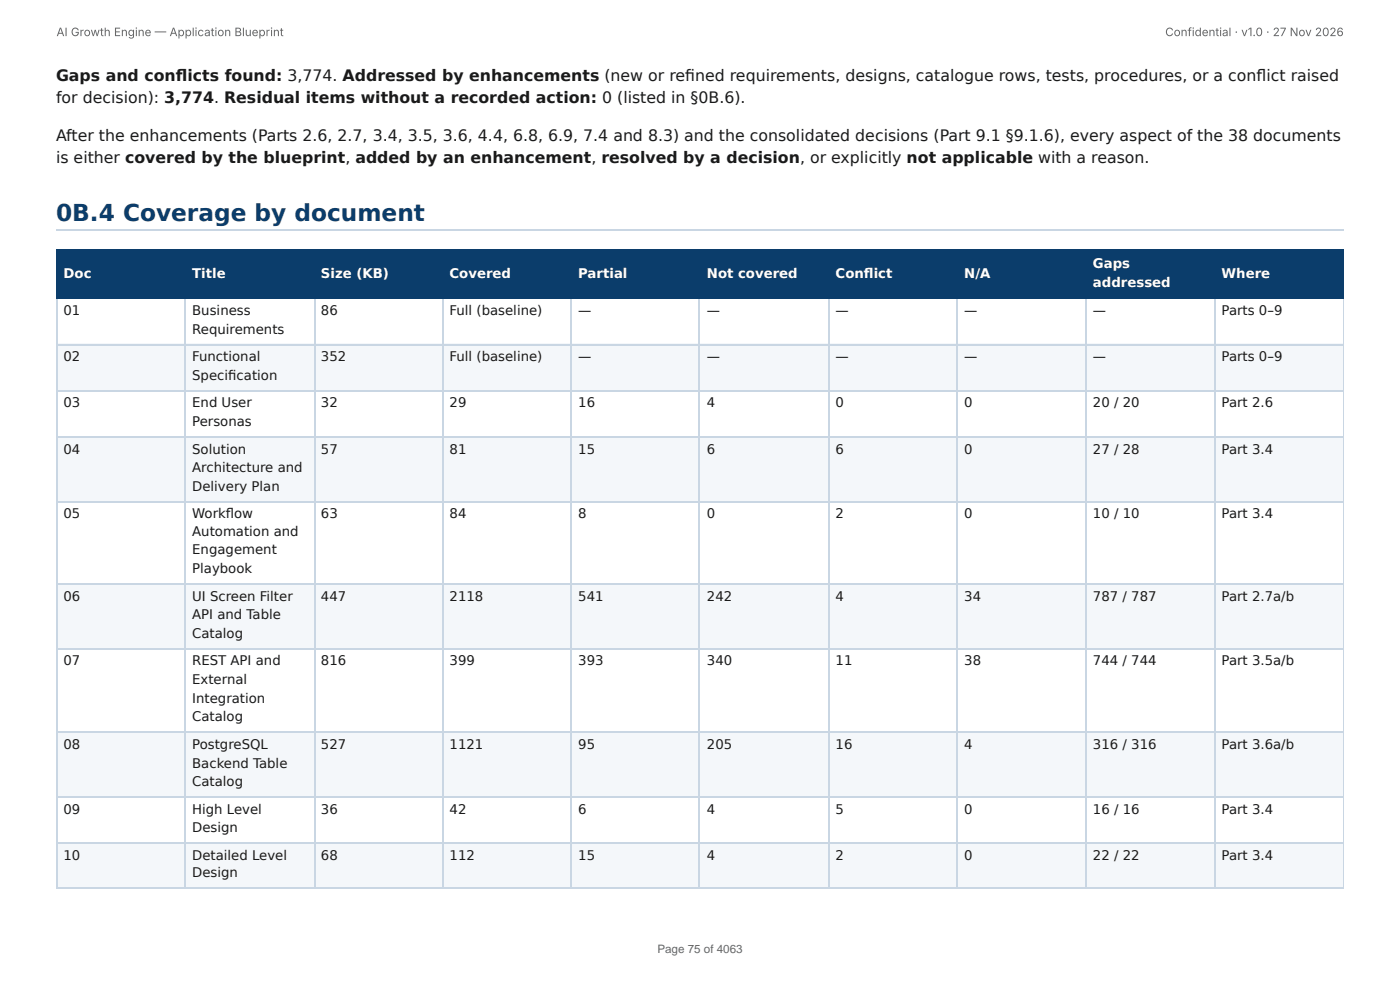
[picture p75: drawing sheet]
<svg xmlns="http://www.w3.org/2000/svg" width="297mm" height="210mm" viewBox="0 0 297 210" stroke-linecap="round" stroke-linejoin="round" font-family="sans-serif">
<defs><g id="words">
<text font-size="4.9" fill="#0b3d6b" x="11.9" y="46.8">0B.4 Coverage by document</text>
<g font-size="3.3" fill="#1a1a1a">
<text x="11.9" y="17.2">Gaps and confl icts found: 3,774. Addressed by enhancements (new or refi ned requirements, designs, catalogue rows, tests, procedures, or a confl ict raised</text>
<text x="11.9" y="22">for decision): 3,774. Residual items without a recorded action: 0 (listed in §0B.6).</text>
<text x="11.9" y="29.9">After the enhancements (Parts 2.6, 2.7, 3.4, 3.5, 3.6, 4.4, 6.8, 6.9, 7.4 and 8.3) and the consolidated decisions (Part 9.1 §9.1.6), every aspect of the 38 documents</text>
<text x="11.9" y="34.7">is either covered by the blueprint, added by an enhancement, resolved by a decision, or explicitly not applicable with a reason.</text>
</g>
<g font-size="2.8" fill="#fff">
<text x="13.5" y="59">Doc</text>
<text x="40.8" y="59">Title</text>
<text x="68.2" y="59">Size (KB)</text>
<text x="95.5" y="59">Covered</text>
<text x="122.8" y="59">Partial</text>
<text x="150.1" y="59">Not covered</text>
<text x="177.5" y="59">Confl ict</text>
<text x="204.8" y="59">N/A</text>
<text x="232.1" y="56.9">Gaps</text>
<text x="259.5" y="59">Where</text>
<text x="232.1" y="60.9">addressed</text>
</g>
<g font-size="2.8" fill="#1a1a1a">
<text x="13.5" y="66.9">01</text>
<text x="40.8" y="66.9">Business</text>
<text x="40.8" y="70.9">Requirements</text>
<text x="68.2" y="66.9">86</text>
<text x="95.5" y="66.9">Full (baseline)</text>
<text x="122.8" y="66.9">—</text>
<text x="150.1" y="66.9">—</text>
<text x="177.5" y="66.9">—</text>
<text x="204.8" y="66.9">—</text>
<text x="232.1" y="66.9">—</text>
<text x="259.5" y="66.9">Parts 0–9</text>
<text x="13.5" y="76.7">02</text>
<text x="40.8" y="76.7">Functional</text>
<text x="68.2" y="76.7">352</text>
<text x="95.5" y="76.7">Full (baseline)</text>
<text x="122.8" y="76.7">—</text>
<text x="150.1" y="76.7">—</text>
<text x="177.5" y="76.7">—</text>
<text x="204.8" y="76.7">—</text>
<text x="232.1" y="76.7">—</text>
<text x="259.5" y="76.7">Parts 0–9</text>
<text x="40.8" y="80.7">Specifi cation</text>
<text x="13.5" y="86.5">03</text>
<text x="40.8" y="86.5">End User</text>
<text x="68.2" y="86.5">32</text>
<text x="95.5" y="86.5">29</text>
<text x="122.8" y="86.5">16</text>
<text x="150.1" y="86.5">4</text>
<text x="177.5" y="86.5">0</text>
<text x="204.8" y="86.5">0</text>
<text x="232.1" y="86.5">20 / 20</text>
<text x="259.5" y="86.5">Part 2.6</text>
<text x="40.8" y="90.5">Personas</text>
<text x="13.5" y="96.3">04</text>
<text x="40.8" y="96.3">Solution</text>
<text x="40.8" y="100.3">Architecture and</text>
<text x="68.2" y="96.3">57</text>
<text x="95.5" y="96.3">81</text>
<text x="122.8" y="96.3">15</text>
<text x="150.1" y="96.3">6</text>
<text x="177.5" y="96.3">6</text>
<text x="204.8" y="96.3">0</text>
<text x="232.1" y="96.3">27 / 28</text>
<text x="259.5" y="96.3">Part 3.4</text>
<text x="40.8" y="104.2">Delivery Plan</text>
<text x="13.5" y="110.1">05</text>
<text x="40.8" y="110.1">Workfl ow</text>
<text x="40.8" y="113.8">Automation and</text>
<text x="68.2" y="110.1">63</text>
<text x="95.5" y="110.1">84</text>
<text x="122.8" y="110.1">8</text>
<text x="150.1" y="110.1">0</text>
<text x="177.5" y="110.1">2</text>
<text x="204.8" y="110.1">0</text>
<text x="232.1" y="110.1">10 / 10</text>
<text x="259.5" y="110.1">Part 3.4</text>
<text x="40.8" y="117.7">Engagement</text>
<text x="40.8" y="121.7">Playbook</text>
<text x="13.5" y="127.5">06</text>
<text x="40.8" y="127.5">UI Screen Filter</text>
<text x="40.8" y="131.5">API and Table</text>
<text x="68.2" y="127.5">447</text>
<text x="95.5" y="127.5">2118</text>
<text x="122.8" y="127.5">541</text>
<text x="150.1" y="127.5">242</text>
<text x="177.5" y="127.5">4</text>
<text x="204.8" y="127.5">34</text>
<text x="232.1" y="127.5">787 / 787</text>
<text x="259.5" y="127.5">Part 2.7a/b</text>
<text x="40.8" y="135.5">Catalog</text>
<text x="13.5" y="141.3">07</text>
<text x="40.8" y="141.3">REST API and</text>
<text x="68.2" y="141.3">816</text>
<text x="95.5" y="141.3">399</text>
<text x="122.8" y="141.3">393</text>
<text x="150.1" y="141.3">340</text>
<text x="177.5" y="141.3">11</text>
<text x="204.8" y="141.3">38</text>
<text x="232.1" y="141.3">744 / 744</text>
<text x="259.5" y="141.3">Part 3.5a/b</text>
<text x="40.8" y="145.3">External</text>
<text x="40.8" y="149.2">Integration</text>
<text x="40.8" y="153.2">Catalog</text>
<text x="13.5" y="159">08</text>
<text x="40.8" y="159">PostgreSQL</text>
<text x="68.2" y="159">527</text>
<text x="95.5" y="159">1121</text>
<text x="122.8" y="159">95</text>
<text x="150.1" y="159">205</text>
<text x="177.5" y="159">16</text>
<text x="204.8" y="159">4</text>
<text x="232.1" y="159">316 / 316</text>
<text x="259.5" y="159">Part 3.6a/b</text>
<text x="40.8" y="163">Backend Table</text>
<text x="40.8" y="167">Catalog</text>
<text x="13.5" y="172.8">09</text>
<text x="40.8" y="172.8">High Level</text>
<text x="68.2" y="172.8">36</text>
<text x="95.5" y="172.8">42</text>
<text x="122.8" y="172.8">6</text>
<text x="150.1" y="172.8">4</text>
<text x="177.5" y="172.8">5</text>
<text x="204.8" y="172.8">0</text>
<text x="232.1" y="172.8">16 / 16</text>
<text x="259.5" y="172.8">Part 3.4</text>
<text x="40.8" y="176.7">Design</text>
<text x="13.5" y="182.6">10</text>
<text x="40.8" y="182.6">Detailed Level</text>
<text x="68.2" y="182.6">68</text>
<text x="95.5" y="182.6">112</text>
<text x="122.8" y="182.6">15</text>
<text x="150.1" y="182.6">4</text>
<text x="177.5" y="182.6">2</text>
<text x="204.8" y="182.6">0</text>
<text x="232.1" y="182.6">22 / 22</text>
<text x="259.5" y="182.6">Part 3.4</text>
<text x="40.8" y="186.3">Design</text>
</g>
<g font-size="2.5" fill="#666">
<text x="12" y="7.7">AI Growth Engine — Application Blueprint</text>
<text x="247.5" y="7.7">Confidential · v1.0 · 27 Nov 2026</text>
<text x="139.6" y="202.5">Page 75 of 4063</text>
</g>
</g></defs>
<path d="M11.9 48.8h273.5" fill="none" stroke="#c9d6e3" stroke-width=".26"/>
<g fill="#0b3d6b">
<path d="M12.2 53.2h27.2v10.3h-27.2z"/>
<path d="M39.4 53.2h27.3v10.3h-27.3z"/>
<path d="M66.7 53.2h27.2v10.3h-27.2z"/>
<path d="M93.9 53.2h27.5v10.3h-27.5z"/>
<path d="M121.4 53.2h27.3v10.3h-27.3z"/>
<path d="M148.7 53.2h27.2v10.3h-27.2z"/>
<path d="M175.9 53.2h27.6v10.3h-27.6z"/>
<path d="M203.5 53.2h27.2v10.3h-27.2z"/>
<path d="M230.7 53.2h27.3v10.3h-27.3z"/>
<path d="M258 53.2h27.4v10.3h-27.4z"/>
</g>
<g fill="#f4f7fa">
<path d="M12.2 73h27.2v9.8h-27.2z"/>
<path d="M39.4 73h27.3v9.8h-27.3z"/>
<path d="M66.7 73h27.2v9.8h-27.2z"/>
<path d="M93.9 73h27.5v9.8h-27.5z"/>
<path d="M121.4 73h27.3v9.8h-27.3z"/>
<path d="M148.7 73h27.2v9.8h-27.2z"/>
<path d="M175.9 73h27.6v9.8h-27.6z"/>
<path d="M203.5 73h27.2v9.8h-27.2z"/>
<path d="M230.7 73h27.3v9.8h-27.3z"/>
<path d="M258 73h27.4v9.8h-27.4z"/>
<path d="M12.2 92.6h27.2v13.8h-27.2z"/>
<path d="M39.4 92.6h27.3v13.8h-27.3z"/>
<path d="M66.7 92.6h27.2v13.8h-27.2z"/>
<path d="M93.9 92.6h27.5v13.8h-27.5z"/>
<path d="M121.4 92.6h27.3v13.8h-27.3z"/>
<path d="M148.7 92.6h27.2v13.8h-27.2z"/>
<path d="M175.9 92.6h27.6v13.8h-27.6z"/>
<path d="M203.5 92.6h27.2v13.8h-27.2z"/>
<path d="M230.7 92.6h27.3v13.8h-27.3z"/>
<path d="M258 92.6h27.4v13.8h-27.4z"/>
<path d="M12.2 124.1h27.2v13.7h-27.2z"/>
<path d="M39.4 124.1h27.3v13.7h-27.3z"/>
<path d="M66.7 124.1h27.2v13.7h-27.2z"/>
<path d="M93.9 124.1h27.5v13.7h-27.5z"/>
<path d="M121.4 124.1h27.3v13.7h-27.3z"/>
<path d="M148.7 124.1h27.2v13.7h-27.2z"/>
<path d="M175.9 124.1h27.6v13.7h-27.6z"/>
<path d="M203.5 124.1h27.2v13.7h-27.2z"/>
<path d="M230.7 124.1h27.3v13.7h-27.3z"/>
<path d="M258 124.1h27.4v13.7h-27.4z"/>
<path d="M12.2 155.3h27.2v13.8h-27.2z"/>
<path d="M39.4 155.3h27.3v13.8h-27.3z"/>
<path d="M66.7 155.3h27.2v13.8h-27.2z"/>
<path d="M93.9 155.3h27.5v13.8h-27.5z"/>
<path d="M121.4 155.3h27.3v13.8h-27.3z"/>
<path d="M148.7 155.3h27.2v13.8h-27.2z"/>
<path d="M175.9 155.3h27.6v13.8h-27.6z"/>
<path d="M203.5 155.3h27.2v13.8h-27.2z"/>
<path d="M230.7 155.3h27.3v13.8h-27.3z"/>
<path d="M258 155.3h27.4v13.8h-27.4z"/>
<path d="M12.2 178.9h27.2v9.7h-27.2z"/>
<path d="M39.4 178.9h27.3v9.7h-27.3z"/>
<path d="M66.7 178.9h27.2v9.7h-27.2z"/>
<path d="M93.9 178.9h27.5v9.7h-27.5z"/>
<path d="M121.4 178.9h27.3v9.7h-27.3z"/>
<path d="M148.7 178.9h27.2v9.7h-27.2z"/>
<path d="M175.9 178.9h27.6v9.7h-27.6z"/>
<path d="M203.5 178.9h27.2v9.7h-27.2z"/>
<path d="M230.7 178.9h27.3v9.7h-27.3z"/>
<path d="M258 178.9h27.4v9.7h-27.4z"/>
</g>
<path d="M11.9 53h273.5M12 52.9v10.6M39.3 52.9v10.6M66.8 52.9v10.6M94.1 52.9v10.6M121.3 52.9v10.6M148.6 52.9v10.6M176.1 52.9v10.6M203.3 52.9v10.6M230.6 52.9v10.6M258.1 52.9v10.6M11.9 63.4h273.5" fill="none" stroke="#0b3d6b" stroke-width=".26"/>
<path d="M285.3 52.9v10.6" fill="none" stroke="#0b3d6b" stroke-width=".21"/>
<g fill="none" stroke="#c9d6e3" stroke-width=".26">
<path d="M11.9 73.2h273.5M12 63.5v125.1M39.3 63.5v125.1M66.8 63.5v125.1M94.1 63.5v125.1M121.3 63.5v125.1M148.6 63.5v125.1M176.1 63.5v125.1M203.3 63.5v125.1M230.6 63.5v125.1M258.1 63.5v125.1M11.9 82.9h273.5"/>
<path d="M11.9 92.7h273.5M11.9 106.5h273.5M11.9 124h273.5M11.9 137.7h273.5M11.9 155.4h273.5M11.9 169.2h273.5M11.9 179h273.5M11.9 188.5h273.5"/>
</g>
<path d="M285.3 63.5v125.1" fill="none" stroke="#c9d6e3" stroke-width=".21"/>
<use href="#words"/>
</svg>
